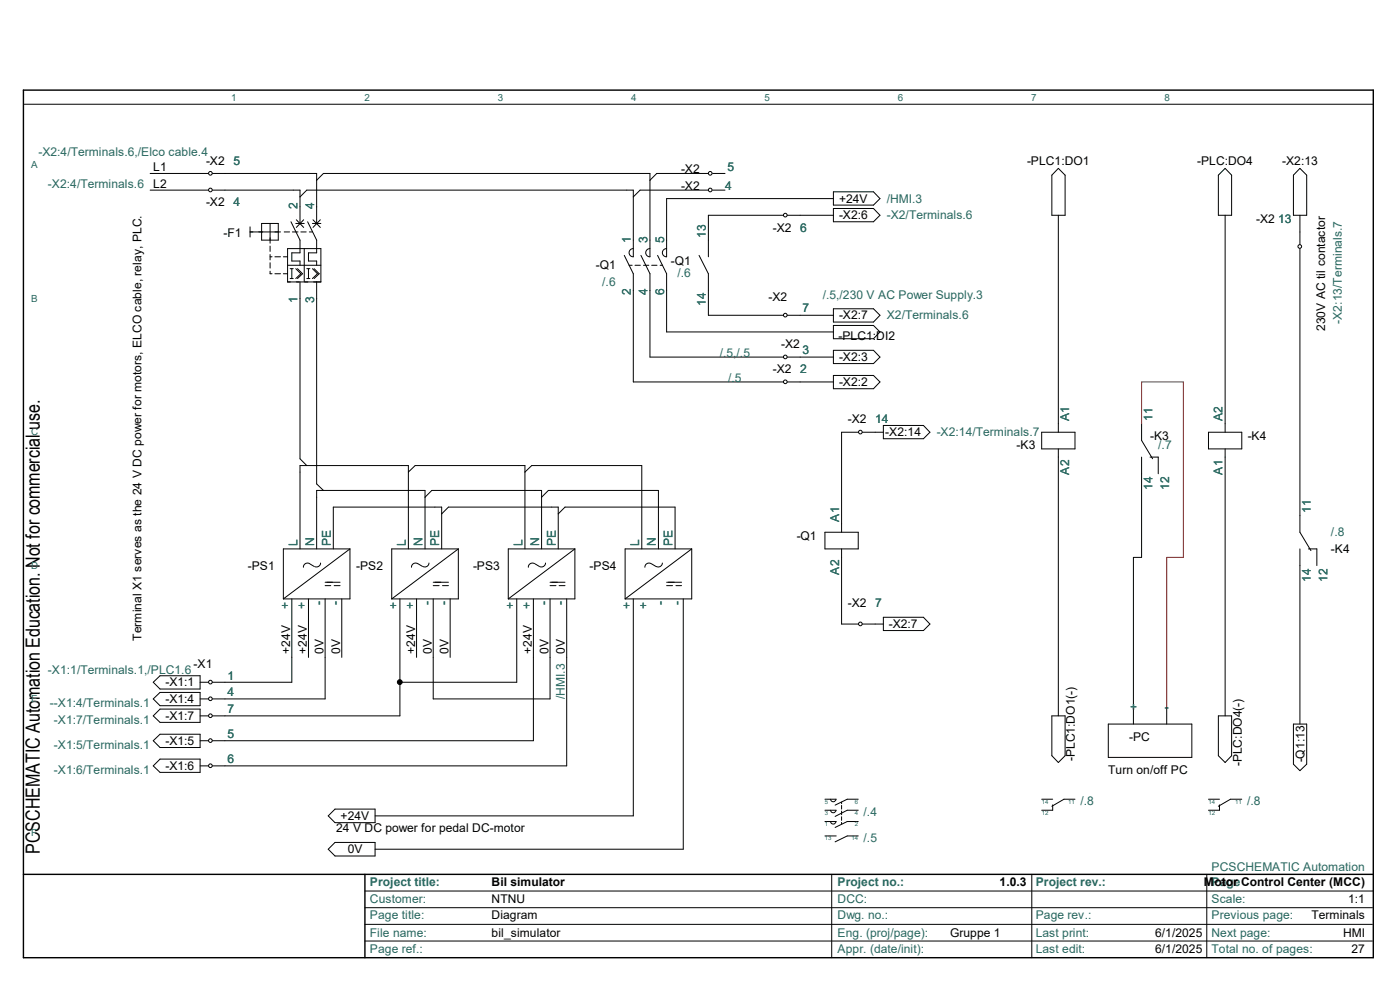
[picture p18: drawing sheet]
<svg xmlns="http://www.w3.org/2000/svg" width="420mm" height="297mm" viewBox="0 0 420 297" stroke-linecap="round" stroke-linejoin="round" font-family="sans-serif">
<defs><g id="words">
<text font-size="5.9" x="12" y="255.9" transform="rotate(-90 12 255.9)">PCSCHEMATIC Automation Education. Not for commercial use.</text>
<g font-size="3.6" fill="#27675f">
<text x="11.5" y="46.9">-X2:4/Terminals.6,/Elco cable.4</text>
<text x="70" y="49.4">5</text>
<text x="218.3" y="51.1">5</text>
<text x="14.4" y="56.4">-X2:4/Terminals.6</text>
<text x="217.5" y="56.9">4</text>
<text x="70" y="61.9">4</text>
<text x="89.2" y="62.7" transform="rotate(-90 89.2 62.7)">2</text>
<text x="94.2" y="62.7" transform="rotate(-90 94.2 62.7)">4</text>
<text x="266" y="60.7">/HMI.3</text>
<text x="266" y="65.7">-X2/Terminals.6</text>
<text x="211.7" y="71.3" transform="rotate(-90 211.7 71.3)">13</text>
<text x="240" y="69.4">6</text>
<text x="383.5" y="67">13</text>
<text x="189.2" y="72.7" transform="rotate(-90 189.2 72.7)">1</text>
<text x="194.2" y="72.7" transform="rotate(-90 194.2 72.7)">3</text>
<text x="199.2" y="72.7" transform="rotate(-90 199.2 72.7)">5</text>
<text x="203.2" y="83.1">/.6</text>
<text x="180.7" y="85.7">/.6</text>
<text x="189.2" y="88.3" transform="rotate(-90 189.2 88.3)">2</text>
<text x="194.2" y="88.3" transform="rotate(-90 194.2 88.3)">4</text>
<text x="199.2" y="88.3" transform="rotate(-90 199.2 88.3)">6</text>
<text x="246.8" y="89.5">/.5,/230 V AC Power Supply.3</text>
<text x="89.2" y="90.8" transform="rotate(-90 89.2 90.8)">1</text>
<text x="94.2" y="90.8" transform="rotate(-90 94.2 90.8)">3</text>
<text x="211.7" y="91.8" transform="rotate(-90 211.7 91.8)">14</text>
<text x="240.8" y="93.6">7</text>
<text x="266" y="95.7">X2/Terminals.6</text>
<text x="402.6" y="97" transform="rotate(-90 402.6 97)">-X2:13/Terminals.7</text>
<text x="215.9" y="106.9">/.5,/.5</text>
<text x="240.8" y="106.2">3</text>
<text x="240" y="111.9">2</text>
<text x="218.4" y="114.5">/.5</text>
<text x="262.6" y="126.9">14</text>
<text x="281" y="130.7">-X2:14/Terminals.7</text>
<text x="320.8" y="126.2" transform="rotate(-90 320.8 126.2)">A1</text>
<text x="345.8" y="126.2" transform="rotate(-90 345.8 126.2)">11</text>
<text x="366.8" y="126.2" transform="rotate(-90 366.8 126.2)">A2</text>
<text x="347.5" y="134.4">/.7</text>
<text x="320.8" y="142.2" transform="rotate(-90 320.8 142.2)">A2</text>
<text x="366.8" y="142.2" transform="rotate(-90 366.8 142.2)">A1</text>
<text x="345.8" y="146.8" transform="rotate(-90 345.8 146.8)">14</text>
<text x="350.8" y="146.8" transform="rotate(-90 350.8 146.8)">12</text>
<text x="393.3" y="153.8" transform="rotate(-90 393.3 153.8)">11</text>
<text x="251.8" y="156.3" transform="rotate(-90 251.8 156.3)">A1</text>
<text x="399.3" y="160.7">/.8</text>
<text x="89.2" y="163.7" transform="rotate(-90 89.2 163.7)">L</text>
<text x="94.2" y="163.7" transform="rotate(-90 94.2 163.7)">N</text>
<text x="99.2" y="163.7" transform="rotate(-90 99.2 163.7)">PE</text>
<text x="121.7" y="163.7" transform="rotate(-90 121.7 163.7)">L</text>
<text x="126.7" y="163.7" transform="rotate(-90 126.7 163.7)">N</text>
<text x="131.7" y="163.7" transform="rotate(-90 131.7 163.7)">PE</text>
<text x="156.7" y="163.7" transform="rotate(-90 156.7 163.7)">L</text>
<text x="161.8" y="163.7" transform="rotate(-90 161.8 163.7)">N</text>
<text x="166.8" y="163.7" transform="rotate(-90 166.8 163.7)">PE</text>
<text x="191.8" y="163.7" transform="rotate(-90 191.8 163.7)">L</text>
<text x="196.8" y="163.7" transform="rotate(-90 196.8 163.7)">N</text>
<text x="201.8" y="163.7" transform="rotate(-90 201.8 163.7)">PE</text>
<text x="251.8" y="172.2" transform="rotate(-90 251.8 172.2)">A2</text>
<text x="393.3" y="174.3" transform="rotate(-90 393.3 174.3)">14</text>
<text x="398.3" y="174.3" transform="rotate(-90 398.3 174.3)">12</text>
<text x="86.8" y="182.4" transform="rotate(-90 86.8 182.4)">+</text>
<text x="91.8" y="182.4" transform="rotate(-90 91.8 182.4)">+</text>
<text x="96.8" y="181.4" transform="rotate(-90 96.8 181.4)">-</text>
<text x="101.8" y="181.4" transform="rotate(-90 101.8 181.4)">-</text>
<text x="119.3" y="182.4" transform="rotate(-90 119.3 182.4)">+</text>
<text x="124.3" y="182.4" transform="rotate(-90 124.3 182.4)">+</text>
<text x="129.3" y="181.4" transform="rotate(-90 129.3 181.4)">-</text>
<text x="134.3" y="181.4" transform="rotate(-90 134.3 181.4)">-</text>
<text x="154.3" y="182.4" transform="rotate(-90 154.3 182.4)">+</text>
<text x="159.3" y="182.4" transform="rotate(-90 159.3 182.4)">+</text>
<text x="164.2" y="181.4" transform="rotate(-90 164.2 181.4)">-</text>
<text x="169.2" y="181.4" transform="rotate(-90 169.2 181.4)">-</text>
<text x="189.2" y="182.4" transform="rotate(-90 189.2 182.4)">+</text>
<text x="194.2" y="182.4" transform="rotate(-90 194.2 182.4)">+</text>
<text x="199.2" y="181.4" transform="rotate(-90 199.2 181.4)">-</text>
<text x="204.2" y="181.4" transform="rotate(-90 204.2 181.4)">-</text>
<text x="262.6" y="181.9">7</text>
<text x="14.4" y="201.9">-X1:1/Terminals.1,/PLC1.6</text>
<text x="68.2" y="203.7">1</text>
<text x="68.2" y="208.7">4</text>
<text x="169.5" y="209.6" transform="rotate(-90 169.5 209.6)">/HMI.3</text>
<text x="15" y="211.9">--X1:4/Terminals.1</text>
<text x="68.2" y="213.7">7</text>
<text x="339" y="213.2">+</text>
<text x="349.4" y="213.2">-</text>
<text x="16.2" y="217">-X1:7/Terminals.1</text>
<text x="68.2" y="221.1">5</text>
<text x="16.2" y="224.4">-X1:5/Terminals.1</text>
<text x="16.2" y="232">-X1:6/Terminals.1</text>
<text x="68.2" y="228.7">6</text>
<text x="259.1" y="244.7">/.4</text>
<text x="324.1" y="241.4">/.8</text>
<text x="374.1" y="241.4">/.8</text>
<text x="259.1" y="252.4">/.5</text>
<text x="363.5" y="260.9">PCSCHEMATIC Automation</text>
<text x="111" y="265.5">Project title:</text>
<text x="251.3" y="265.5">Project no.:</text>
<text x="310.7" y="265.5">Project rev.:</text>
<text x="363.5" y="265.5">Page</text>
<text x="111" y="270.7">Customer:</text>
<text x="111" y="275.5">Page title:</text>
<text x="251.3" y="275.5">Dwg. no.:</text>
<text x="251.3" y="270.7">DCC:</text>
<text x="310.7" y="275.5">Page rev.:</text>
<text x="363.5" y="275.5">Previous page:</text>
<text x="363.5" y="270.7">Scale:</text>
<text x="111" y="280.8">File name:</text>
<text x="251.3" y="280.8">Eng. (proj/page):</text>
<text x="310.7" y="280.8">Last print:</text>
<text x="363.5" y="280.8">Next page:</text>
<text x="111" y="285.5">Page ref.:</text>
<text x="251.3" y="285.5">Appr. (date/init):</text>
<text x="310.7" y="285.5">Last edit:</text>
<text x="363.5" y="285.5">Total no. of pages:</text>
</g>
<g font-size="3.6">
<text x="46" y="51.4">L1</text>
<text x="61.8" y="49.4">-X2</text>
<text x="204.3" y="51.9">-X2</text>
<text x="308.1" y="49.4">-PLC1:DO1</text>
<text x="359.2" y="49.4">-PLC:DO4</text>
<text x="384.6" y="49.4">-X2:13</text>
<text x="46" y="56.4">L2</text>
<text x="204.3" y="56.9">-X2</text>
<text x="61.8" y="61.9">-X2</text>
<text x="251.7" y="60.7">+24V</text>
<text x="251.7" y="65.7">-X2:6</text>
<text x="67.1" y="70.9">-F1</text>
<text x="231.8" y="69.4">-X2</text>
<text x="376.9" y="66.9">-X2</text>
<text x="178.7" y="80.7">-Q1</text>
<text x="201.3" y="79.4">-Q1</text>
<text x="230.5" y="90.1">-X2</text>
<text x="251.7" y="95.7">-X2:7</text>
<text x="251.5" y="101.9">-PLC1:DI2</text>
<text x="397.6" y="99.2" transform="rotate(-90 397.6 99.2)">230V AC til contactor</text>
<text x="234.4" y="104.4">-X2</text>
<text x="231.8" y="111.9">-X2</text>
<text x="251.7" y="108.2">-X2:3</text>
<text x="251.7" y="115.7">-X2:2</text>
<text x="254.3" y="126.9">-X2</text>
<text x="265.6" y="130.7">-X2:14</text>
<text x="345" y="132">-K3</text>
<text x="374.3" y="131.9">-K4</text>
<text x="305" y="134.4">-K3</text>
<text x="239" y="161.9">-Q1</text>
<text x="399.3" y="165.7">-K4</text>
<text x="74.3" y="170.7">-PS1</text>
<text x="106.8" y="170.7">-PS2</text>
<text x="141.9" y="170.7">-PS3</text>
<text x="176.9" y="170.7">-PS4</text>
<text x="254.3" y="181.9">-X2</text>
<text x="266.6" y="188.2">-X2:7</text>
<text x="42.5" y="192" transform="rotate(-90 42.5 192)">Terminal X1 serves as the 24 V DC power for motors, ELCO cable, relay, PLC.</text>
<text x="87" y="196" transform="rotate(-90 87 196)">+24V</text>
<text x="92" y="196" transform="rotate(-90 92 196)">+24V</text>
<text x="97" y="196" transform="rotate(-90 97 196)">0V</text>
<text x="102" y="196" transform="rotate(-90 102 196)">0V</text>
<text x="124.5" y="196" transform="rotate(-90 124.5 196)">+24V</text>
<text x="129.5" y="196" transform="rotate(-90 129.5 196)">0V</text>
<text x="134.5" y="196" transform="rotate(-90 134.5 196)">0V</text>
<text x="159.5" y="196" transform="rotate(-90 159.5 196)">+24V</text>
<text x="164.5" y="196" transform="rotate(-90 164.5 196)">0V</text>
<text x="169.5" y="196" transform="rotate(-90 169.5 196)">0V</text>
<text x="58.1" y="200.1">-X1</text>
<text x="49.6" y="205.7">-X1:1</text>
<text x="49.6" y="210.7">-X1:4</text>
<text x="49.6" y="215.7">-X1:7</text>
<text x="49.6" y="223.2">-X1:5</text>
<text x="338.8" y="222.2">-PC</text>
<text x="49.6" y="230.7">-X1:6</text>
<text x="322.5" y="228.2" transform="rotate(-90 322.5 228.2)">-PLC1:DO1(-)</text>
<text x="332.5" y="232">Turn on/off PC</text>
<text x="372.5" y="229.7" transform="rotate(-90 372.5 229.7)">-PLC:DO4(-)</text>
<text x="391.3" y="228.5" transform="rotate(-90 391.3 228.5)">-Q1:13</text>
<text x="102.2" y="245.7">+24V</text>
<text x="100.8" y="249.4">24 V DC power for pedal DC-motor</text>
<text x="104.3" y="255.7">0V</text>
<text x="147.5" y="265.5">Bil simulator</text>
<text x="299.9" y="265.5">1.0.3</text>
<text x="361.2" y="265.5">Motor Control Center (MCC)</text>
<text x="147.5" y="270.7">NTNU</text>
<text x="147.5" y="275.5">Diagram</text>
<text x="393.4" y="275.5">Terminals</text>
<text x="404.5" y="270.7">1:1</text>
<text x="147.5" y="280.8">bil_simulator</text>
<text x="285.1" y="280.8">Gruppe 1</text>
<text x="346.5" y="280.8">6/1/2025</text>
<text x="402.9" y="280.8">HMI</text>
<text x="346.5" y="285.5">6/1/2025</text>
<text x="405.5" y="285.5">27</text>
</g>
<g font-size="2.9" fill="#27675f">
<text x="69.3" y="30.4">1</text>
<text x="109.3" y="30.4">2</text>
<text x="149.4" y="30.4">3</text>
<text x="189.3" y="30.4">4</text>
<text x="229.4" y="30.4">5</text>
<text x="269.3" y="30.4">6</text>
<text x="309.4" y="30.4">7</text>
<text x="349.3" y="30.4">8</text>
<text x="9.3" y="50.4">A</text>
<text x="9.3" y="90.4">B</text>
<text x="9.3" y="130.4">C</text>
<text x="9.3" y="170.4">D</text>
<text x="9.3" y="210.4">E</text>
<text x="9.3" y="250.4">F</text>
</g>
<g font-size="1.8" fill="#27675f">
<text x="247.5" y="244.3">3</text>
<text x="247.5" y="240.9">5</text>
<text x="256.5" y="244.3">4</text>
<text x="256.5" y="240.9">6</text>
<text x="312.5" y="244.3">12</text>
<text x="312.5" y="240.9">14</text>
<text x="320.5" y="240.9">11</text>
<text x="362.5" y="244.3">12</text>
<text x="362.5" y="240.9">14</text>
<text x="370.5" y="240.9">11</text>
<text x="247.5" y="247.6">1</text>
<text x="247.5" y="251.9">13</text>
<text x="255.4" y="251.9">14</text>
<text x="256.5" y="247.6">2</text>
</g>
</g></defs>
<path d="M7 27h405v260h-405zM7 262h405M109.5 262v25" fill="none" stroke="#000" stroke-width=".42"/>
<g fill="none" stroke="#000" stroke-width=".3">
<path d="M7.3 31.2h404.7M45 57h17.5M45 52h17.5M63.8 57h26.2v10M63.8 52h31.2v15M90 59l2-2h98v20a1.23 1.23 0 0 1-1.3-1.3 1.23 1.23 0 0 1 1.3-1.2M95 54l2-2h98v25a1.23 1.23 0 0 1-1.3-1.3 1.23 1.23 0 0 1 1.3-1.2M212.5 57h-20.5l-2 2M212.5 52h-15.5l-2 2M213.8 57h3.7M213.8 52h3.7M250 59.5h-50v17.5a1.23 1.23 0 0 1-1.3-1.3 1.23 1.23 0 0 1 1.3-1.2"/>
<path d="M250 57.5h12l2 2-2 2h-12zM317.5 50.5l2 2v12h-3.9v-12zM365.5 52.5l2-2 2 2v12h-4zM390 50.5l2 2v12h-4v-12zM75 69.5h9.2M75 68v3M78.5 69.5h.1M78.5 67h5v5h-5zM81 67v5.9M81 73.7v1.7M81 76.3v1.6M81 78.7v1.6"/>
<path d="M81 77h.6M82.5 77h1.7M85 77h1.3M85.3 69.5h1.6M86.3 74.5h10v10h-10zM86.3 79.5h10M87.3 66.5l2.7 5.5v3.8h-2.5v2.4h2.5v1.3M87.7 69.5h1.7M88.7 67h2.6M88.9 65.9l2.2 2.3M90.3 69.5h1.6M91.1 65.9l-2.2 2.3"/>
<path d="M91.3 74.5v10M92.3 66.5l2.7 5.5v3.8h-2.5v2.4h2.5v1.3M92.8 69.5h.9M93.7 67h2.6M93.9 65.9l2.2 2.3M96.1 65.9l-2.2 2.3M187.3 76.5l2.7 5.5v32.5h45M188.7 79.5h1M190.5 79.5h1.6M192.3 76.5l2.7 5.5v25h40M193 79.5h1.6M195.5 79.5h1.6"/>
<path d="M197.3 76.5l2.7 5.5v17.5h50M198 79.5h.8M209.7 76.5l2.8 5.5v12.5h22.5M235 64.5h-22.5v12.5M236.2 64.5h13.8M250 62.5h12l2 2-2 2h-12zM317.5 64.5v65M367.5 64.5v65M390 64.5v8.7M390 74.5v85l3.3 5.5M81 81.3v.7h.6M82.5 82h1.7"/>
<path d="M85 82h1.3M87 83.5h1M87 80.5h1M87.5 80.5v3M88.7 80.5l1.6 1.5-1.6 1.5M89.2 80.5l1.6 1.5-1.6 1.5M90 84.5v53l2 2M92 83.5h1M92 80.5h1M92.5 80.5v3M93.7 80.5l1.5 1.5-1.5 1.5M94.2 80.5l1.6 1.5-1.6 1.5"/>
<path d="M95 84.5v60.5l2 2M236.2 94.5h13.8M250 92.5h12l2 2-2 2h-12zM250 97.5h12l2 2-2 2h-12zM236.2 114.5h13.8M236.2 107h13.8M250 105h12l2 2-2 2h-12zM250 112.5h12l2 2-2 2h-12zM257.5 129.5h-5v30M258.7 129.5h6.3M265 127.5h12l2 2-2 2h-12zM312.5 129.5h10v5h-10z"/>
<path d="M317.5 134.5v80M342.5 127v5l3.3 5.5M342.5 137v30h-2.5v50M345 137h2.5v5M362.5 129.5h10v5h-10zM367.5 134.5v80M122.5 141.5l2-2h33v25M127.5 149l2-2h33v17.5M132.5 154l2-2h33v12.5M157.5 141.5l2-2h33v25M162.5 149l2-2h33v17.5M167.5 154l2-2h33v12.5"/>
<path d="M247.5 159.5h10v5h-10zM87.5 179.5v25h-23.7M90 164.5v-25h32.5v25M92.5 179.5v17.5M92.9 168.9a1.23 1.23 0 0 0-1.9 1.1M93 169l1.2 .8M95 164.5v-17.5h32.5v17.5M96.2 168.7a1.23 1.23 0 0 1-1.8 1.1M97.5 179.5v30h-33.7M97.5 174.5h4.5M97.5 175.5h1.7M100 164.5v-12.5h32.5v12.5"/>
<path d="M100.2 175.5h1.8M102.5 179.5v17.5M105 164.5h-20v15M105 164.5v15h-20M105 164.5l-20 15M120 179.5v35h-56.2M125 179.5v17.5M125.4 169a1.23 1.23 0 0 0-1.3-.1 1.23 1.23 0 0 0-.7 1.1M125.5 169l1.2 .8M128.7 168.7a1.23 1.23 0 0 1-1.8 1.1M130 179.5v30h35v-30M130 174.5h4.5"/>
<path d="M130 175.5h1.7M132.8 175.5h1.7M135 179.5v17.5M137.5 164.5h-20v15M137.5 164.5v15h-20M137.5 164.5l-20 15M155 179.5v25h-35M160 179.5v42.5h-96.2M160.4 168.9a1.23 1.23 0 0 0-1.9 1.1M160.5 169l1.3 .8M163.7 168.7a1.23 1.23 0 0 1-1.8 1.1M165 174.5h4.5"/>
<path d="M165 175.5h1.8M167.7 175.5h1.8M170 179.5v50h-106.2M172.5 164.5h-20v15M172.5 164.5v15h-20M172.5 164.5l-20 15M190 179.5v65h-77.5M195.4 169a1.23 1.23 0 0 0-1.3-.1 1.23 1.23 0 0 0-.6 1.1M195.5 169l1.3 .8M198.7 168.7a1.23 1.23 0 0 1-1.8 1.1M200 174.5h4.5M200 175.5h1.8"/>
<path d="M202.8 175.5h1.7M205 179.5v75h-92.5M207.5 164.5h-20v15M207.5 164.5v15h-20M207.5 164.5l-20 15M252.5 164.5v22.5h5M390 164.5v52.5M392.5 164.5h2.6v5M258.7 187h6.3M265 185h12l2 2-2 2h-12zM46 204.5l2-2h12v4h-12zM46 209.5l2-2h12v4h-12z"/>
<path d="M46 214.5l2-2h12v4h-12zM60 204.5h2.5M60 209.5h2.5M60 214.5h2.5M315.6 214.5h3.9v12l-2 2-1.9-2zM332.5 217h25v10h-25zM350 212v5M365.5 214.5h4v12l-2 2-2-2zM388 217h4v12l-2 2-2-2zM46 222l2-2h12v4h-12zM46 229.5l2-2h12v4h-12zM60 222h2.5"/>
<path d="M60 229.5h2.5M247.5 239.5h3.4M249.2 239.5a.8 .8 0 0 0 .8 .8 .8 .8 0 0 0 .8-.8M257.5 239.5h-3.3l-3.7 1.8M312.5 239.5h3.3M322.5 239.5h-3.3l-3.6 2.1M362.5 239.5h3.3M372.5 239.5h-3.4l-3.6 2.1M98.5 244.5l2-2h12v4h-12zM100.5 252.5h12v4h-12l-2-2zM247.5 246.2h3.4M247.5 242.8h3.4"/>
<path d="M247.5 250.5h3.4M249.2 246.2a.8 .8 0 0 0 .8 .8 .8 .8 0 0 0 .8-.8M249.2 242.8a.8 .8 0 0 0 .8 .8 .8 .8 0 0 0 .8-.8M252.5 240.4v.5M252.5 241.4v1.1M252.5 243.1v1.1M252.5 244.8v1.1M252.5 246.5v.5M257.5 246.2h-3.3l-3.7 1.8M257.5 242.8h-3.3l-3.7 1.9M257.5 250.5h-3.3l-3.7 1.8M315.8 241.2v1.6h-3.3"/>
<path d="M365.8 241.2v1.6h-3.3M109.5 272h302.2M109.5 277h302.2M109.5 267h302.5M249.5 262v25M309.5 262v25M362 262v25M109.5 282h302.2"/>
<circle cx="63.1" cy="56.9" r=".55"/>
<circle cx="63.1" cy="51.9" r=".55"/>
<circle cx="213.1" cy="51.9" r=".55"/>
<circle cx="213.1" cy="56.9" r=".55"/>
<circle cx="235.6" cy="64.5" r=".55"/>
<circle cx="389.9" cy="73.9" r=".55"/>
<circle cx="235.6" cy="94.4" r=".55"/>
<circle cx="235.6" cy="107" r=".55"/>
<circle cx="235.6" cy="114.4" r=".55"/>
<circle cx="258.1" cy="129.5" r=".55"/>
<circle cx="258.1" cy="187" r=".55"/>
<circle cx="63.1" cy="209.4" r=".55"/>
<circle cx="63.1" cy="214.5" r=".55"/>
<circle cx="63.1" cy="204.4" r=".55"/>
<circle cx="119.9" cy="204.4" r=".72"/>
<circle cx="63.1" cy="229.5" r=".55"/>
<circle cx="63.1" cy="222" r=".55"/>
</g>
<circle cx="119.9" cy="204.4" r=".72" fill="#000"/>
<path d="M342.5 127v-12.5h12.5v52.5h-5v45" fill="none" stroke="#f00" stroke-width=".3"/>
<use href="#words"/>
</svg>
